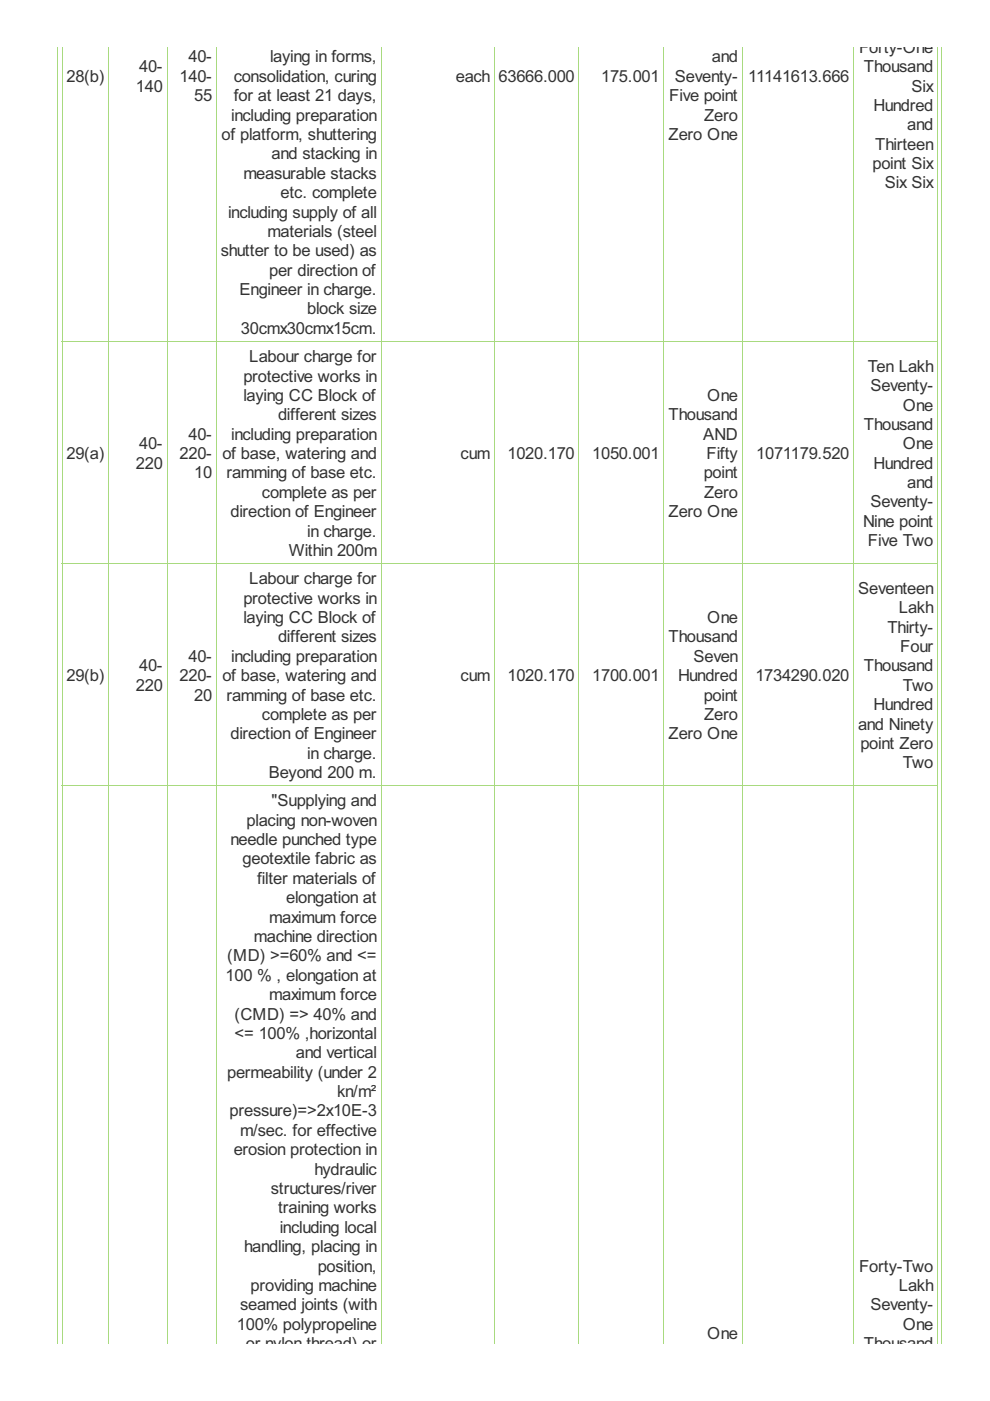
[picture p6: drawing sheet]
<svg xmlns="http://www.w3.org/2000/svg" width="210mm" height="297mm" viewBox="0 0 210 297" stroke-linecap="round" stroke-linejoin="round" font-family="sans-serif">
<defs><g id="words">
<g font-size="3.9" fill="#333">
<text x="182.1" y="11.2">Forty-One</text>
<text x="14.1" y="17.4">28(b)</text>
<text x="29.5" y="15.3">40-</text>
<text x="38.1" y="17.4">140-</text>
<text x="40" y="13.2">40-</text>
<text x="49.5" y="17.4">consolidation, curing</text>
<text x="57.3" y="13.2">laying in forms,</text>
<text x="96.6" y="17.4">each</text>
<text x="105.7" y="17.4">63666.000</text>
<text x="127.5" y="17.4">175.001</text>
<text x="143.1" y="17.4">Seventy-</text>
<text x="150.9" y="13.2">and</text>
<text x="158.6" y="17.4">11141613.666</text>
<text x="183.2" y="15.3">Thousand</text>
<text x="28.8" y="19.4">140</text>
<text x="41.2" y="21.5">55</text>
<text x="49.5" y="21.5">for at least 21 days,</text>
<text x="141.9" y="21.5">Five point</text>
<text x="185.2" y="23.5">Hundred</text>
<text x="193.3" y="19.4">Six</text>
<text x="47" y="29.7">of platform, shuttering</text>
<text x="49" y="25.6">including preparation</text>
<text x="141.7" y="29.7">Zero One</text>
<text x="149.3" y="25.6">Zero</text>
<text x="192.4" y="27.6">and</text>
<text x="57.6" y="33.8">and stacking in</text>
<text x="185" y="35.8">point Six</text>
<text x="185.6" y="31.7">Thirteen</text>
<text x="51.6" y="37.9">measurable stacks</text>
<text x="187.6" y="40">Six Six</text>
<text x="48.3" y="46.1">including supply of all</text>
<text x="59.5" y="42">etc. complete</text>
<text x="56.7" y="50.2">materials (steel</text>
<text x="46.8" y="54.3">shutter to be used) as</text>
<text x="57.1" y="58.5">per direction of</text>
<text x="50.8" y="62.6">Engineer in charge.</text>
<text x="51.1" y="70.8">30cmx30cmx15cm.</text>
<text x="65.1" y="66.7">block size</text>
<text x="52.9" y="76.8">Labour charge for</text>
<text x="51.6" y="80.9">protective works in</text>
<text x="184" y="78.8">Ten Lakh</text>
<text x="184.5" y="82.9">Seventy-</text>
<text x="51.6" y="85">laying CC Block of</text>
<text x="59" y="89.1">different sizes</text>
<text x="141.7" y="89.1">Thousand</text>
<text x="150" y="85">One</text>
<text x="191.4" y="87.1">One</text>
<text x="29.5" y="95.3">40-</text>
<text x="40" y="93.2">40-</text>
<text x="49" y="93.2">including preparation</text>
<text x="149.1" y="93.2">AND</text>
<text x="183.2" y="91.2">Thousand</text>
<text x="191.4" y="95.3">One</text>
<text x="14.1" y="97.3">29(a)</text>
<text x="28.8" y="99.4">220</text>
<text x="38.1" y="97.3">220-</text>
<text x="41.2" y="101.4">10</text>
<text x="47.2" y="97.3">of base, watering and</text>
<text x="48" y="101.4">ramming of base etc.</text>
<text x="97.7" y="97.3">cum</text>
<text x="107.6" y="97.3">1020.170</text>
<text x="125.6" y="97.3">1050.001</text>
<text x="149.2" y="101.4">point</text>
<text x="149.8" y="97.3">Fifty</text>
<text x="160.3" y="97.3">1071179.520</text>
<text x="185.2" y="99.4">Hundred</text>
<text x="55.5" y="105.5">complete as per</text>
<text x="149.3" y="105.5">Zero</text>
<text x="184.5" y="107.6">Seventy-</text>
<text x="192.4" y="103.5">and</text>
<text x="48.9" y="109.7">direction of Engineer</text>
<text x="65.1" y="113.8">in charge.</text>
<text x="141.7" y="109.7">Zero One</text>
<text x="183" y="111.7">Nine point</text>
<text x="61.3" y="117.9">Within 200m</text>
<text x="184" y="115.8">Five Two</text>
<text x="52.9" y="123.9">Labour charge for</text>
<text x="182" y="125.9">Seventeen</text>
<text x="51.6" y="128">protective works in</text>
<text x="190.5" y="130">Lakh</text>
<text x="51.6" y="132.1">laying CC Block of</text>
<text x="59" y="136.2">different sizes</text>
<text x="141.7" y="136.2">Thousand</text>
<text x="150" y="132.1">One</text>
<text x="188.1" y="134.1">Thirty-</text>
<text x="29.5" y="142.4">40-</text>
<text x="40" y="140.3">40-</text>
<text x="49" y="140.3">including preparation</text>
<text x="147" y="140.3">Seven</text>
<text x="183.2" y="142.4">Thousand</text>
<text x="190.9" y="138.3">Four</text>
<text x="14.1" y="144.4">29(b)</text>
<text x="28.8" y="146.5">220</text>
<text x="38.1" y="144.4">220-</text>
<text x="41.2" y="148.5">20</text>
<text x="47.2" y="144.4">of base, watering and</text>
<text x="48" y="148.5">ramming of base etc.</text>
<text x="97.7" y="144.4">cum</text>
<text x="107.6" y="144.4">1020.170</text>
<text x="125.6" y="144.4">1700.001</text>
<text x="143.8" y="144.4">Hundred</text>
<text x="149.2" y="148.5">point</text>
<text x="160.2" y="144.4">1734290.020</text>
<text x="191.4" y="146.5">Two</text>
<text x="55.5" y="152.6">complete as per</text>
<text x="149.3" y="152.6">Zero</text>
<text x="181.9" y="154.7">and Ninety</text>
<text x="185.2" y="150.6">Hundred</text>
<text x="48.9" y="156.7">direction of Engineer</text>
<text x="65.1" y="160.9">in charge.</text>
<text x="141.7" y="156.7">Zero One</text>
<text x="182.4" y="158.8">point Zero</text>
<text x="57" y="165">Beyond 200 m.</text>
<text x="191.4" y="162.9">Two</text>
<text x="57.6" y="171">&quot;Supplying and</text>
<text x="48.9" y="179.2">needle punched type</text>
<text x="52.3" y="175.1">placing non-woven</text>
<text x="51.4" y="183.3">geotextile fabric as</text>
<text x="54.5" y="187.4">filter materials of</text>
<text x="60.7" y="191.5">elongation at</text>
<text x="57.1" y="195.6">maximum force</text>
<text x="48.2" y="203.8">(MD) &gt;=60% and &lt;=</text>
<text x="53.8" y="199.7">machine direction</text>
<text x="47.8" y="207.9">100 % , elongation at</text>
<text x="57.1" y="212.1">maximum force</text>
<text x="49.7" y="216.2">(CMD) =&gt; 40% and</text>
<text x="49.7" y="220.3">&lt;= 100% ,horizontal</text>
<text x="62.7" y="224.4">and vertical</text>
<text x="48.2" y="228.5">permeability (under 2</text>
<text x="71.5" y="232.6">kn/m²</text>
<text x="48.7" y="236.7">pressure)=&gt;2x10E-3</text>
<text x="49.5" y="244.9">erosion protection in</text>
<text x="50.9" y="240.8">m/sec. for effective</text>
<text x="66.7" y="249">hydraulic</text>
<text x="57.4" y="253.2">structures/river</text>
<text x="59" y="257.3">training works</text>
<text x="59.3" y="261.4">including local</text>
<text x="51.8" y="265.5">handling, placing in</text>
<text x="67.4" y="269.6">position,</text>
<text x="182.1" y="269.6">Forty-Two</text>
<text x="53.1" y="273.7">providing machine</text>
<text x="190.5" y="273.7">Lakh</text>
<text x="50.2" y="281.9">100% polypropeline</text>
<text x="50.9" y="277.8">seamed joints (with</text>
<text x="184.5" y="277.8">Seventy-</text>
<text x="191.4" y="281.9">One</text>
<text x="52.1" y="286">or nylon thread) or</text>
<text x="150" y="284">One</text>
<text x="183.2" y="286">Thousand</text>
</g>
</g></defs>
<g fill="none" stroke="#a8da7f" stroke-width=".21">
<path d="M12.1 9.9v275M13.2 9.9v275M23.1 9.9v275M35.4 9.9v275M45.9 9.9v275M80.8 9.9v275M104.8 9.9v275M122.8 9.9v275M140.7 9.9v275M157.3 9.9v275M181 9.9v275M198.8 9.9v275"/>
<path d="M199.6 9.9v275M13.1 72.4h185.8M13.1 119.5h185.8M13.1 166.6h185.8"/>
</g>
<use href="#words"/>
</svg>
